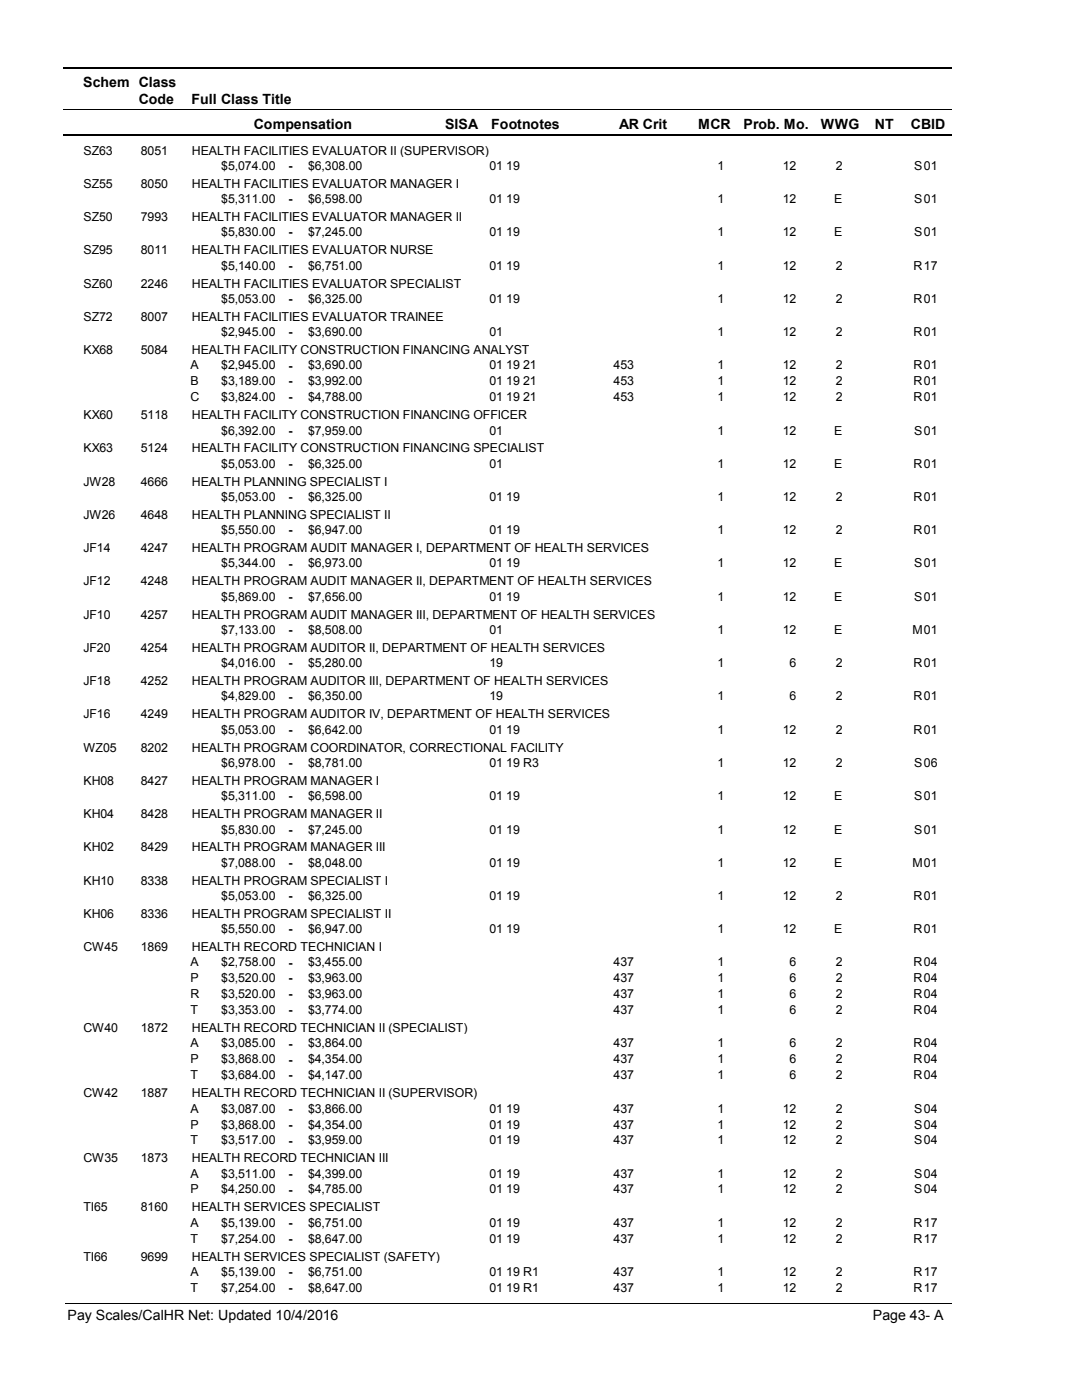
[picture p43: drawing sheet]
<svg xmlns="http://www.w3.org/2000/svg" width="216mm" height="279mm" viewBox="0 0 216 279" stroke-linecap="round" stroke-linejoin="round" font-family="sans-serif">
<defs><g id="words">
<g font-size="2.8">
<text x="16.6" y="17.3">Schem Class</text>
<text x="27.7" y="20.7">Code</text>
<text x="38.2" y="20.7">Full Class Title</text>
<text x="50.6" y="25.7">Compensation</text>
<text x="88.7" y="25.7">SISA</text>
<text x="98" y="25.7">Footnotes</text>
<text x="123.5" y="25.7">AR Crit</text>
<text x="139.2" y="25.7">MCR</text>
<text x="148.3" y="25.7">Prob. Mo.</text>
<text x="163.7" y="25.7">WWG</text>
<text x="174.5" y="25.7">NT</text>
<text x="181.6" y="25.7">CBID</text>
<text x="13.5" y="263.5">Pay Scales/CalHR Net: Updated 10/4/2016</text>
<text x="174.1" y="263.5">Page 43- A</text>
</g>
<g font-size="2.5">
<text x="16.6" y="30.8">SZ63</text>
<text x="28.1" y="30.8">8051</text>
<text x="38.2" y="30.8">HEALTH FACILITIES EVALUATOR II (SUPERVISOR)</text>
<text x="44.1" y="33.9">$5,074.00</text>
<text x="57.5" y="33.9">-</text>
<text x="61.4" y="33.9">$6,308.00</text>
<text x="97.6" y="33.9">01 19</text>
<text x="143.1" y="33.9">1</text>
<text x="156.1" y="33.9">12</text>
<text x="166.6" y="33.9">2</text>
<text x="182.3" y="33.9">S</text>
<text x="184.2" y="33.9">01</text>
<text x="16.6" y="37.5">SZ55</text>
<text x="28.1" y="37.5">8050</text>
<text x="38.2" y="37.5">HEALTH FACILITIES EVALUATOR MANAGER I</text>
<text x="44.1" y="40.6">$5,311.00</text>
<text x="57.5" y="40.6">-</text>
<text x="61.4" y="40.6">$6,598.00</text>
<text x="97.6" y="40.6">01 19</text>
<text x="143.1" y="40.6">1</text>
<text x="156.1" y="40.6">12</text>
<text x="166.3" y="40.6">E</text>
<text x="182.3" y="40.6">S</text>
<text x="184.2" y="40.6">01</text>
<text x="16.6" y="44.1">SZ50</text>
<text x="28.1" y="44.1">7993</text>
<text x="38.2" y="44.1">HEALTH FACILITIES EVALUATOR MANAGER II</text>
<text x="44.1" y="47.2">$5,830.00</text>
<text x="57.5" y="47.2">-</text>
<text x="61.4" y="47.2">$7,245.00</text>
<text x="97.6" y="47.2">01 19</text>
<text x="143.1" y="47.2">1</text>
<text x="156.1" y="47.2">12</text>
<text x="166.3" y="47.2">E</text>
<text x="182.3" y="47.2">S</text>
<text x="184.2" y="47.2">01</text>
<text x="16.6" y="50.7">SZ95</text>
<text x="28.1" y="50.7">8011</text>
<text x="38.2" y="50.7">HEALTH FACILITIES EVALUATOR NURSE</text>
<text x="44.1" y="53.8">$5,140.00</text>
<text x="57.5" y="53.9">-</text>
<text x="61.4" y="53.8">$6,751.00</text>
<text x="97.6" y="53.8">01 19</text>
<text x="143.1" y="53.8">1</text>
<text x="156.1" y="53.8">12</text>
<text x="166.6" y="53.8">2</text>
<text x="182.2" y="53.8">R</text>
<text x="184.2" y="53.8">17</text>
<text x="16.6" y="57.4">SZ60</text>
<text x="28.1" y="57.4">2246</text>
<text x="38.2" y="57.4">HEALTH FACILITIES EVALUATOR SPECIALIST</text>
<text x="16.6" y="64">SZ72</text>
<text x="28.1" y="64">8007</text>
<text x="38.2" y="64">HEALTH FACILITIES EVALUATOR TRAINEE</text>
<text x="44.1" y="60.5">$5,053.00</text>
<text x="57.5" y="60.5">-</text>
<text x="61.4" y="60.5">$6,325.00</text>
<text x="97.6" y="60.5">01 19</text>
<text x="143.1" y="60.5">1</text>
<text x="156.1" y="60.5">12</text>
<text x="166.6" y="60.5">2</text>
<text x="182.2" y="60.5">R</text>
<text x="184.2" y="60.5">01</text>
<text x="16.6" y="70.7">KX68</text>
<text x="28.1" y="70.7">5084</text>
<text x="38.2" y="70.7">HEALTH FACILITY CONSTRUCTION FINANCING ANALYST</text>
<text x="44.1" y="67.1">$2,945.00</text>
<text x="57.5" y="67.1">-</text>
<text x="61.4" y="67.1">$3,690.00</text>
<text x="97.6" y="67.1">01</text>
<text x="143.1" y="67.1">1</text>
<text x="156.1" y="67.1">12</text>
<text x="166.6" y="67.1">2</text>
<text x="182.2" y="67.1">R</text>
<text x="184.2" y="67.1">01</text>
<text x="38" y="73.7">A</text>
<text x="38" y="76.9">B</text>
<text x="44.1" y="73.7">$2,945.00</text>
<text x="44.1" y="76.9">$3,189.00</text>
<text x="57.5" y="73.8">-</text>
<text x="57.5" y="76.9">-</text>
<text x="61.4" y="73.7">$3,690.00</text>
<text x="61.4" y="76.9">$3,992.00</text>
<text x="97.6" y="73.7">01 19 21</text>
<text x="97.6" y="76.9">01 19 21</text>
<text x="122.4" y="73.7">453</text>
<text x="122.4" y="76.9">453</text>
<text x="143.1" y="73.7">1</text>
<text x="143.1" y="76.9">1</text>
<text x="156.1" y="73.7">12</text>
<text x="156.1" y="76.9">12</text>
<text x="166.6" y="73.7">2</text>
<text x="166.6" y="76.9">2</text>
<text x="182.2" y="73.7">R</text>
<text x="182.2" y="76.9">R</text>
<text x="184.2" y="73.7">01</text>
<text x="184.2" y="76.9">01</text>
<text x="16.6" y="83.7">KX60</text>
<text x="28.1" y="83.7">5118</text>
<text x="38" y="80.1">C</text>
<text x="38.2" y="83.7">HEALTH FACILITY CONSTRUCTION FINANCING OFFICER</text>
<text x="44.1" y="80.1">$3,824.00</text>
<text x="57.5" y="80.1">-</text>
<text x="61.4" y="80.1">$4,788.00</text>
<text x="97.6" y="80.1">01 19 21</text>
<text x="122.4" y="80.1">453</text>
<text x="143.1" y="80.1">1</text>
<text x="156.1" y="80.1">12</text>
<text x="166.6" y="80.1">2</text>
<text x="182.2" y="80.1">R</text>
<text x="184.2" y="80.1">01</text>
<text x="44.1" y="86.7">$6,392.00</text>
<text x="57.5" y="86.8">-</text>
<text x="61.4" y="86.7">$7,959.00</text>
<text x="97.6" y="86.7">01</text>
<text x="143.1" y="86.7">1</text>
<text x="156.1" y="86.7">12</text>
<text x="166.3" y="86.7">E</text>
<text x="182.3" y="86.7">S</text>
<text x="184.2" y="86.7">01</text>
<text x="16.6" y="90.3">KX63</text>
<text x="28.1" y="90.3">5124</text>
<text x="38.2" y="90.3">HEALTH FACILITY CONSTRUCTION FINANCING SPECIALIST</text>
<text x="44.1" y="93.3">$5,053.00</text>
<text x="57.5" y="93.4">-</text>
<text x="61.4" y="93.3">$6,325.00</text>
<text x="97.6" y="93.3">01</text>
<text x="143.1" y="93.3">1</text>
<text x="156.1" y="93.3">12</text>
<text x="166.3" y="93.3">E</text>
<text x="182.2" y="93.3">R</text>
<text x="184.2" y="93.3">01</text>
<text x="16.6" y="96.9">JW28</text>
<text x="28.1" y="96.9">4666</text>
<text x="38.2" y="96.9">HEALTH PLANNING SPECIALIST I</text>
<text x="44.1" y="100">$5,053.00</text>
<text x="57.5" y="100">-</text>
<text x="61.4" y="100">$6,325.00</text>
<text x="97.6" y="100">01 19</text>
<text x="143.1" y="100">1</text>
<text x="156.1" y="100">12</text>
<text x="166.6" y="100">2</text>
<text x="182.2" y="100">R</text>
<text x="184.2" y="100">01</text>
<text x="16.6" y="103.6">JW26</text>
<text x="28.1" y="103.6">4648</text>
<text x="38.2" y="103.6">HEALTH PLANNING SPECIALIST II</text>
<text x="44.1" y="106.6">$5,550.00</text>
<text x="57.5" y="106.7">-</text>
<text x="61.4" y="106.6">$6,947.00</text>
<text x="97.6" y="106.6">01 19</text>
<text x="143.1" y="106.6">1</text>
<text x="156.1" y="106.6">12</text>
<text x="166.6" y="106.6">2</text>
<text x="182.2" y="106.6">R</text>
<text x="184.2" y="106.6">01</text>
<text x="16.6" y="110.2">JF14</text>
<text x="28.1" y="110.2">4247</text>
<text x="38.2" y="110.2">HEALTH PROGRAM AUDIT MANAGER I, DEPARTMENT OF HEALTH SERVICES</text>
<text x="44.1" y="113.2">$5,344.00</text>
<text x="57.5" y="113.3">-</text>
<text x="61.4" y="113.2">$6,973.00</text>
<text x="97.6" y="113.2">01 19</text>
<text x="143.1" y="113.2">1</text>
<text x="156.1" y="113.2">12</text>
<text x="166.3" y="113.2">E</text>
<text x="182.3" y="113.2">S</text>
<text x="184.2" y="113.2">01</text>
<text x="16.6" y="116.8">JF12</text>
<text x="28.1" y="116.8">4248</text>
<text x="38.2" y="116.8">HEALTH PROGRAM AUDIT MANAGER II, DEPARTMENT OF HEALTH SERVICES</text>
<text x="44.1" y="119.9">$5,869.00</text>
<text x="57.5" y="119.9">-</text>
<text x="61.4" y="119.9">$7,656.00</text>
<text x="97.6" y="119.9">01 19</text>
<text x="143.1" y="119.9">1</text>
<text x="156.1" y="119.9">12</text>
<text x="166.3" y="119.9">E</text>
<text x="182.3" y="119.9">S</text>
<text x="184.2" y="119.9">01</text>
<text x="16.6" y="123.5">JF10</text>
<text x="28.1" y="123.5">4257</text>
<text x="38.2" y="123.5">HEALTH PROGRAM AUDIT MANAGER III, DEPARTMENT OF HEALTH SERVICES</text>
<text x="16.6" y="130.1">JF20</text>
<text x="28.1" y="130.1">4254</text>
<text x="38.2" y="130.1">HEALTH PROGRAM AUDITOR II, DEPARTMENT OF HEALTH SERVICES</text>
<text x="44.1" y="126.5">$7,133.00</text>
<text x="57.5" y="126.6">-</text>
<text x="61.4" y="126.5">$8,508.00</text>
<text x="97.6" y="126.5">01</text>
<text x="143.1" y="126.5">1</text>
<text x="156.1" y="126.5">12</text>
<text x="166.3" y="126.5">E</text>
<text x="181.9" y="126.5">M</text>
<text x="184.2" y="126.5">01</text>
<text x="16.6" y="136.7">JF18</text>
<text x="28.1" y="136.7">4252</text>
<text x="38.2" y="136.7">HEALTH PROGRAM AUDITOR III, DEPARTMENT OF HEALTH SERVICES</text>
<text x="44.1" y="133.2">$4,016.00</text>
<text x="57.5" y="133.2">-</text>
<text x="61.4" y="133.2">$5,280.00</text>
<text x="97.6" y="133.2">19</text>
<text x="143.1" y="133.2">1</text>
<text x="157.5" y="133.2">6</text>
<text x="166.6" y="133.2">2</text>
<text x="182.2" y="133.2">R</text>
<text x="184.2" y="133.2">01</text>
<text x="16.6" y="143.4">JF16</text>
<text x="28.1" y="143.4">4249</text>
<text x="38.2" y="143.4">HEALTH PROGRAM AUDITOR IV, DEPARTMENT OF HEALTH SERVICES</text>
<text x="44.1" y="139.8">$4,829.00</text>
<text x="57.5" y="139.8">-</text>
<text x="61.4" y="139.8">$6,350.00</text>
<text x="97.6" y="139.8">19</text>
<text x="143.1" y="139.8">1</text>
<text x="157.5" y="139.8">6</text>
<text x="166.6" y="139.8">2</text>
<text x="182.2" y="139.8">R</text>
<text x="184.2" y="139.8">01</text>
<text x="44.1" y="146.4">$5,053.00</text>
<text x="57.5" y="146.5">-</text>
<text x="61.4" y="146.4">$6,642.00</text>
<text x="97.6" y="146.4">01 19</text>
<text x="143.1" y="146.4">1</text>
<text x="156.1" y="146.4">12</text>
<text x="166.6" y="146.4">2</text>
<text x="182.2" y="146.4">R</text>
<text x="184.2" y="146.4">01</text>
<text x="16.6" y="150">WZ05</text>
<text x="28.1" y="150">8202</text>
<text x="38.2" y="150">HEALTH PROGRAM COORDINATOR, CORRECTIONAL FACILITY</text>
<text x="44.1" y="153.1">$6,978.00</text>
<text x="57.5" y="153.1">-</text>
<text x="61.4" y="153.1">$8,781.00</text>
<text x="97.6" y="153.1">01 19 R3</text>
<text x="143.1" y="153.1">1</text>
<text x="156.1" y="153.1">12</text>
<text x="166.6" y="153.1">2</text>
<text x="182.3" y="153.1">S</text>
<text x="184.2" y="153.1">06</text>
<text x="16.6" y="156.6">KH08</text>
<text x="28.1" y="156.6">8427</text>
<text x="38.2" y="156.6">HEALTH PROGRAM MANAGER I</text>
<text x="44.1" y="159.7">$5,311.00</text>
<text x="57.5" y="159.7">-</text>
<text x="61.4" y="159.7">$6,598.00</text>
<text x="97.6" y="159.7">01 19</text>
<text x="143.1" y="159.7">1</text>
<text x="156.1" y="159.7">12</text>
<text x="166.3" y="159.7">E</text>
<text x="182.3" y="159.7">S</text>
<text x="184.2" y="159.7">01</text>
<text x="16.6" y="163.3">KH04</text>
<text x="28.1" y="163.3">8428</text>
<text x="38.2" y="163.3">HEALTH PROGRAM MANAGER II</text>
<text x="44.1" y="166.4">$5,830.00</text>
<text x="57.5" y="166.4">-</text>
<text x="61.4" y="166.4">$7,245.00</text>
<text x="97.6" y="166.4">01 19</text>
<text x="143.1" y="166.4">1</text>
<text x="156.1" y="166.4">12</text>
<text x="166.3" y="166.4">E</text>
<text x="182.3" y="166.4">S</text>
<text x="184.2" y="166.4">01</text>
<text x="16.6" y="169.9">KH02</text>
<text x="28.1" y="169.9">8429</text>
<text x="38.2" y="169.9">HEALTH PROGRAM MANAGER III</text>
<text x="44.1" y="173">$7,088.00</text>
<text x="57.5" y="173">-</text>
<text x="61.4" y="173">$8,048.00</text>
<text x="97.6" y="173">01 19</text>
<text x="143.1" y="173">1</text>
<text x="156.1" y="173">12</text>
<text x="166.3" y="173">E</text>
<text x="181.9" y="173">M</text>
<text x="184.2" y="173">01</text>
<text x="16.6" y="176.6">KH10</text>
<text x="28.1" y="176.6">8338</text>
<text x="38.2" y="176.6">HEALTH PROGRAM SPECIALIST I</text>
<text x="44.1" y="179.6">$5,053.00</text>
<text x="57.5" y="179.7">-</text>
<text x="61.4" y="179.6">$6,325.00</text>
<text x="97.6" y="179.6">01 19</text>
<text x="143.1" y="179.6">1</text>
<text x="156.1" y="179.6">12</text>
<text x="166.6" y="179.6">2</text>
<text x="182.2" y="179.6">R</text>
<text x="184.2" y="179.6">01</text>
<text x="16.6" y="183.2">KH06</text>
<text x="28.1" y="183.2">8336</text>
<text x="38.2" y="183.2">HEALTH PROGRAM SPECIALIST II</text>
<text x="16.6" y="189.9">CW45</text>
<text x="28.1" y="189.9">1869</text>
<text x="38.2" y="189.9">HEALTH RECORD TECHNICIAN I</text>
<text x="44.1" y="186.3">$5,550.00</text>
<text x="57.5" y="186.3">-</text>
<text x="61.4" y="186.3">$6,947.00</text>
<text x="97.6" y="186.3">01 19</text>
<text x="143.1" y="186.3">1</text>
<text x="156.1" y="186.3">12</text>
<text x="166.3" y="186.3">E</text>
<text x="182.2" y="186.3">R</text>
<text x="184.2" y="186.3">01</text>
<text x="38" y="192.9">A</text>
<text x="38" y="196">P</text>
<text x="44.1" y="192.9">$2,758.00</text>
<text x="44.1" y="196">$3,520.00</text>
<text x="57.5" y="192.9">-</text>
<text x="57.5" y="196.1">-</text>
<text x="61.4" y="192.9">$3,455.00</text>
<text x="61.4" y="196">$3,963.00</text>
<text x="122.4" y="192.9">437</text>
<text x="122.4" y="196">437</text>
<text x="143.1" y="192.9">1</text>
<text x="143.1" y="196">1</text>
<text x="157.5" y="192.9">6</text>
<text x="157.5" y="196">6</text>
<text x="166.6" y="192.9">2</text>
<text x="166.6" y="196">2</text>
<text x="182.2" y="192.9">R</text>
<text x="182.2" y="196">R</text>
<text x="184.2" y="192.9">04</text>
<text x="184.2" y="196">04</text>
<text x="38" y="199.2">R</text>
<text x="38" y="202.4">T</text>
<text x="44.1" y="199.2">$3,520.00</text>
<text x="44.1" y="202.4">$3,353.00</text>
<text x="57.5" y="199.3">-</text>
<text x="57.5" y="202.4">-</text>
<text x="61.4" y="199.2">$3,963.00</text>
<text x="61.4" y="202.4">$3,774.00</text>
<text x="122.4" y="199.2">437</text>
<text x="122.4" y="202.4">437</text>
<text x="143.1" y="199.2">1</text>
<text x="143.1" y="202.4">1</text>
<text x="157.5" y="199.2">6</text>
<text x="157.5" y="202.4">6</text>
<text x="166.6" y="199.2">2</text>
<text x="166.6" y="202.4">2</text>
<text x="182.2" y="199.2">R</text>
<text x="182.2" y="202.4">R</text>
<text x="184.2" y="199.2">04</text>
<text x="184.2" y="202.4">04</text>
<text x="16.6" y="206">CW40</text>
<text x="28.1" y="206">1872</text>
<text x="38" y="209.1">A</text>
<text x="38.2" y="206">HEALTH RECORD TECHNICIAN II (SPECIALIST)</text>
<text x="44.1" y="209.1">$3,085.00</text>
<text x="57.5" y="209.1">-</text>
<text x="61.4" y="209.1">$3,864.00</text>
<text x="122.4" y="209.1">437</text>
<text x="143.1" y="209.1">1</text>
<text x="157.5" y="209.1">6</text>
<text x="166.6" y="209.1">2</text>
<text x="182.2" y="209.1">R</text>
<text x="184.2" y="209.1">04</text>
<text x="38" y="212.2">P</text>
<text x="38" y="215.4">T</text>
<text x="44.1" y="212.2">$3,868.00</text>
<text x="44.1" y="215.4">$3,684.00</text>
<text x="57.5" y="212.3">-</text>
<text x="57.5" y="215.4">-</text>
<text x="61.4" y="212.2">$4,354.00</text>
<text x="61.4" y="215.4">$4,147.00</text>
<text x="122.4" y="212.2">437</text>
<text x="122.4" y="215.4">437</text>
<text x="143.1" y="212.2">1</text>
<text x="143.1" y="215.4">1</text>
<text x="157.5" y="212.2">6</text>
<text x="157.5" y="215.4">6</text>
<text x="166.6" y="212.2">2</text>
<text x="166.6" y="215.4">2</text>
<text x="182.2" y="212.2">R</text>
<text x="182.2" y="215.4">R</text>
<text x="184.2" y="212.2">04</text>
<text x="184.2" y="215.4">04</text>
<text x="16.6" y="219">CW42</text>
<text x="28.1" y="219">1887</text>
<text x="38.2" y="219">HEALTH RECORD TECHNICIAN II (SUPERVISOR)</text>
<text x="38" y="222.1">A</text>
<text x="38" y="225.2">P</text>
<text x="44.1" y="222.1">$3,087.00</text>
<text x="44.1" y="225.2">$3,868.00</text>
<text x="57.5" y="222.1">-</text>
<text x="57.5" y="225.3">-</text>
<text x="61.4" y="222.1">$3,866.00</text>
<text x="61.4" y="225.2">$4,354.00</text>
<text x="97.6" y="222.1">01 19</text>
<text x="97.6" y="225.2">01 19</text>
<text x="122.4" y="222.1">437</text>
<text x="122.4" y="225.2">437</text>
<text x="143.1" y="222.1">1</text>
<text x="143.1" y="225.2">1</text>
<text x="156.1" y="222.1">12</text>
<text x="156.1" y="225.2">12</text>
<text x="166.6" y="222.1">2</text>
<text x="166.6" y="225.2">2</text>
<text x="182.3" y="222.1">S</text>
<text x="182.3" y="225.2">S</text>
<text x="184.2" y="222.1">04</text>
<text x="184.2" y="225.2">04</text>
<text x="16.6" y="232">CW35</text>
<text x="28.1" y="232">1873</text>
<text x="38" y="228.4">T</text>
<text x="38.2" y="232">HEALTH RECORD TECHNICIAN III</text>
<text x="44.1" y="228.4">$3,517.00</text>
<text x="57.5" y="228.5">-</text>
<text x="61.4" y="228.4">$3,959.00</text>
<text x="97.6" y="228.4">01 19</text>
<text x="122.4" y="228.4">437</text>
<text x="143.1" y="228.4">1</text>
<text x="156.1" y="228.4">12</text>
<text x="166.6" y="228.4">2</text>
<text x="182.3" y="228.4">S</text>
<text x="184.2" y="228.4">04</text>
<text x="38" y="235">A</text>
<text x="38" y="238.2">P</text>
<text x="44.1" y="235">$3,511.00</text>
<text x="44.1" y="238.2">$4,250.00</text>
<text x="57.5" y="235.1">-</text>
<text x="57.5" y="238.2">-</text>
<text x="61.4" y="235">$4,399.00</text>
<text x="61.4" y="238.2">$4,785.00</text>
<text x="97.6" y="235">01 19</text>
<text x="97.6" y="238.2">01 19</text>
<text x="122.4" y="235">437</text>
<text x="122.4" y="238.2">437</text>
<text x="143.1" y="235">1</text>
<text x="143.1" y="238.2">1</text>
<text x="156.1" y="235">12</text>
<text x="156.1" y="238.2">12</text>
<text x="166.6" y="235">2</text>
<text x="166.6" y="238.2">2</text>
<text x="182.3" y="235">S</text>
<text x="182.3" y="238.2">S</text>
<text x="184.2" y="235">04</text>
<text x="184.2" y="238.2">04</text>
<text x="16.6" y="241.8">TI65</text>
<text x="28.1" y="241.8">8160</text>
<text x="38" y="244.8">A</text>
<text x="38.2" y="241.8">HEALTH SERVICES SPECIALIST</text>
<text x="44.1" y="244.8">$5,139.00</text>
<text x="57.5" y="244.9">-</text>
<text x="61.4" y="244.8">$6,751.00</text>
<text x="97.6" y="244.8">01 19</text>
<text x="122.4" y="244.8">437</text>
<text x="143.1" y="244.8">1</text>
<text x="156.1" y="244.8">12</text>
<text x="166.6" y="244.8">2</text>
<text x="182.2" y="244.8">R</text>
<text x="184.2" y="244.8">17</text>
<text x="16.6" y="251.6">TI66</text>
<text x="28.1" y="251.6">9699</text>
<text x="38" y="248">T</text>
<text x="38.2" y="251.6">HEALTH SERVICES SPECIALIST (SAFETY)</text>
<text x="44.1" y="248">$7,254.00</text>
<text x="57.5" y="248.1">-</text>
<text x="61.4" y="248">$8,647.00</text>
<text x="97.6" y="248">01 19</text>
<text x="122.4" y="248">437</text>
<text x="143.1" y="248">1</text>
<text x="156.1" y="248">12</text>
<text x="166.6" y="248">2</text>
<text x="182.2" y="248">R</text>
<text x="184.2" y="248">17</text>
<text x="38" y="254.7">A</text>
<text x="38" y="257.9">T</text>
<text x="44.1" y="254.7">$5,139.00</text>
<text x="44.1" y="257.9">$7,254.00</text>
<text x="57.5" y="254.7">-</text>
<text x="57.5" y="257.9">-</text>
<text x="61.4" y="254.7">$6,751.00</text>
<text x="61.4" y="257.9">$8,647.00</text>
<text x="97.6" y="254.7">01 19 R1</text>
<text x="97.6" y="257.9">01 19 R1</text>
<text x="122.4" y="254.7">437</text>
<text x="122.4" y="257.9">437</text>
<text x="143.1" y="254.7">1</text>
<text x="143.1" y="257.9">1</text>
<text x="156.1" y="254.7">12</text>
<text x="156.1" y="257.9">12</text>
<text x="166.6" y="254.7">2</text>
<text x="166.6" y="257.9">2</text>
<text x="182.2" y="254.7">R</text>
<text x="182.2" y="257.9">R</text>
<text x="184.2" y="254.7">17</text>
<text x="184.2" y="257.9">17</text>
</g>
</g></defs>
<path d="M12.7 13.5h177.1" fill="none" stroke="#000" stroke-width=".36"/>
<path d="M12.7 21.9h177.1" fill="none" stroke="#000" stroke-width=".2"/>
<path d="M12.7 27h177.1" fill="none" stroke="#000" stroke-width=".35"/>
<g fill="#fff">
<path d="M40.4 31.3h16.2v3h-16.2z" fill-rule="evenodd"/>
<path d="M183.9 31.3h4.1v3h-4.1z" fill-rule="evenodd"/>
<path d="M40.4 37.9h16.2v3h-16.2z" fill-rule="evenodd"/>
<path d="M183.9 37.9h4.1v3h-4.1z" fill-rule="evenodd"/>
<path d="M40.4 44.6h16.2v2.9h-16.2z" fill-rule="evenodd"/>
<path d="M183.9 44.6h4.1v2.9h-4.1z" fill-rule="evenodd"/>
<path d="M40.4 51.2h16.2v3h-16.2z" fill-rule="evenodd"/>
<path d="M183.9 51.2h4.1v3h-4.1z" fill-rule="evenodd"/>
<path d="M40.4 57.8h16.2v3h-16.2z" fill-rule="evenodd"/>
<path d="M183.9 57.8h4.1v3h-4.1z" fill-rule="evenodd"/>
<path d="M40.4 64.5h16.2v2.9h-16.2z" fill-rule="evenodd"/>
<path d="M183.9 64.5h4.1v2.9h-4.1z" fill-rule="evenodd"/>
<path d="M40.4 71.1h16.2v3h-16.2z" fill-rule="evenodd"/>
<path d="M183.9 71.1h4.1v3h-4.1z" fill-rule="evenodd"/>
<path d="M40.4 74.3h16.2v3h-16.2z" fill-rule="evenodd"/>
<path d="M183.9 74.3h4.1v3h-4.1z" fill-rule="evenodd"/>
<path d="M40.4 77.5h16.2v2.9h-16.2z" fill-rule="evenodd"/>
<path d="M183.9 77.5h4.1v2.9h-4.1z" fill-rule="evenodd"/>
<path d="M40.4 84.1h16.2v3h-16.2z" fill-rule="evenodd"/>
<path d="M183.9 84.1h4.1v3h-4.1z" fill-rule="evenodd"/>
<path d="M40.4 90.7h16.2v3h-16.2z" fill-rule="evenodd"/>
<path d="M183.9 90.7h4.1v3h-4.1z" fill-rule="evenodd"/>
<path d="M40.4 97.4h16.2v3h-16.2z" fill-rule="evenodd"/>
<path d="M183.9 97.4h4.1v3h-4.1z" fill-rule="evenodd"/>
<path d="M40.4 104h16.2v3h-16.2z" fill-rule="evenodd"/>
<path d="M183.9 104h4.1v3h-4.1z" fill-rule="evenodd"/>
<path d="M40.4 110.6h16.2v3h-16.2z" fill-rule="evenodd"/>
<path d="M183.9 110.6h4.1v3h-4.1z" fill-rule="evenodd"/>
<path d="M40.4 117.3h16.2v3h-16.2z" fill-rule="evenodd"/>
<path d="M183.9 117.3h4.1v3h-4.1z" fill-rule="evenodd"/>
<path d="M40.4 123.9h16.2v3h-16.2z" fill-rule="evenodd"/>
<path d="M183.9 123.9h4.1v3h-4.1z" fill-rule="evenodd"/>
<path d="M40.4 130.5h16.2v3h-16.2z" fill-rule="evenodd"/>
<path d="M183.9 130.5h4.1v3h-4.1z" fill-rule="evenodd"/>
<path d="M40.4 137.2h16.2v3h-16.2z" fill-rule="evenodd"/>
<path d="M183.9 137.2h4.1v3h-4.1z" fill-rule="evenodd"/>
<path d="M40.4 143.8h16.2v3h-16.2z" fill-rule="evenodd"/>
<path d="M183.9 143.8h4.1v3h-4.1z" fill-rule="evenodd"/>
<path d="M40.4 150.4h16.2v3h-16.2z" fill-rule="evenodd"/>
<path d="M183.9 150.4h4.1v3h-4.1z" fill-rule="evenodd"/>
<path d="M40.4 157.1h16.2v3h-16.2z" fill-rule="evenodd"/>
<path d="M183.9 157.1h4.1v3h-4.1z" fill-rule="evenodd"/>
<path d="M40.4 163.7h16.2v3h-16.2z" fill-rule="evenodd"/>
<path d="M183.9 163.7h4.1v3h-4.1z" fill-rule="evenodd"/>
<path d="M40.4 170.4h16.2v2.9h-16.2z" fill-rule="evenodd"/>
<path d="M183.9 170.4h4.1v2.9h-4.1z" fill-rule="evenodd"/>
<path d="M40.4 177h16.2v3h-16.2z" fill-rule="evenodd"/>
<path d="M183.9 177h4.1v3h-4.1z" fill-rule="evenodd"/>
<path d="M40.4 183.7h16.2v2.9h-16.2z" fill-rule="evenodd"/>
<path d="M183.9 183.7h4.1v2.9h-4.1z" fill-rule="evenodd"/>
<path d="M40.4 190.3h16.2v2.9h-16.2z" fill-rule="evenodd"/>
<path d="M183.9 190.3h4.1v2.9h-4.1z" fill-rule="evenodd"/>
<path d="M40.4 193.4h16.2v3h-16.2z" fill-rule="evenodd"/>
<path d="M183.9 193.4h4.1v3h-4.1z" fill-rule="evenodd"/>
<path d="M40.4 196.6h16.2v3h-16.2z" fill-rule="evenodd"/>
<path d="M183.9 196.6h4.1v3h-4.1z" fill-rule="evenodd"/>
<path d="M40.4 199.8h16.2v3h-16.2z" fill-rule="evenodd"/>
<path d="M183.9 199.8h4.1v3h-4.1z" fill-rule="evenodd"/>
<path d="M40.4 206.4h16.2v3h-16.2z" fill-rule="evenodd"/>
<path d="M183.9 206.4h4.1v3h-4.1z" fill-rule="evenodd"/>
<path d="M40.4 209.6h16.2v3h-16.2z" fill-rule="evenodd"/>
<path d="M183.9 209.6h4.1v3h-4.1z" fill-rule="evenodd"/>
<path d="M40.4 212.8h16.2v3h-16.2z" fill-rule="evenodd"/>
<path d="M183.9 212.8h4.1v3h-4.1z" fill-rule="evenodd"/>
<path d="M40.4 219.4h16.2v3h-16.2z" fill-rule="evenodd"/>
<path d="M183.9 219.4h4.1v3h-4.1z" fill-rule="evenodd"/>
<path d="M40.4 222.6h16.2v3h-16.2z" fill-rule="evenodd"/>
<path d="M183.9 222.6h4.1v3h-4.1z" fill-rule="evenodd"/>
<path d="M40.4 225.8h16.2v3h-16.2z" fill-rule="evenodd"/>
<path d="M183.9 225.8h4.1v3h-4.1z" fill-rule="evenodd"/>
<path d="M40.4 232.4h16.2v3h-16.2z" fill-rule="evenodd"/>
<path d="M183.9 232.4h4.1v3h-4.1z" fill-rule="evenodd"/>
<path d="M40.4 235.6h16.2v3h-16.2z" fill-rule="evenodd"/>
<path d="M183.9 235.6h4.1v3h-4.1z" fill-rule="evenodd"/>
<path d="M40.4 242.2h16.2v3h-16.2z" fill-rule="evenodd"/>
<path d="M183.9 242.2h4.1v3h-4.1z" fill-rule="evenodd"/>
<path d="M40.4 245.4h16.2v3h-16.2z" fill-rule="evenodd"/>
<path d="M183.9 245.4h4.1v3h-4.1z" fill-rule="evenodd"/>
<path d="M40.4 252.1h16.2v2.9h-16.2z" fill-rule="evenodd"/>
<path d="M183.9 252.1h4.1v2.9h-4.1z" fill-rule="evenodd"/>
<path d="M40.4 255.2h16.2v3h-16.2z" fill-rule="evenodd"/>
<path d="M183.9 255.2h4.1v3h-4.1z" fill-rule="evenodd"/>
</g>
<path d="M13.1 260.1h176.7" fill="none" stroke="#000" stroke-width=".2"/>
<use href="#words"/>
</svg>
